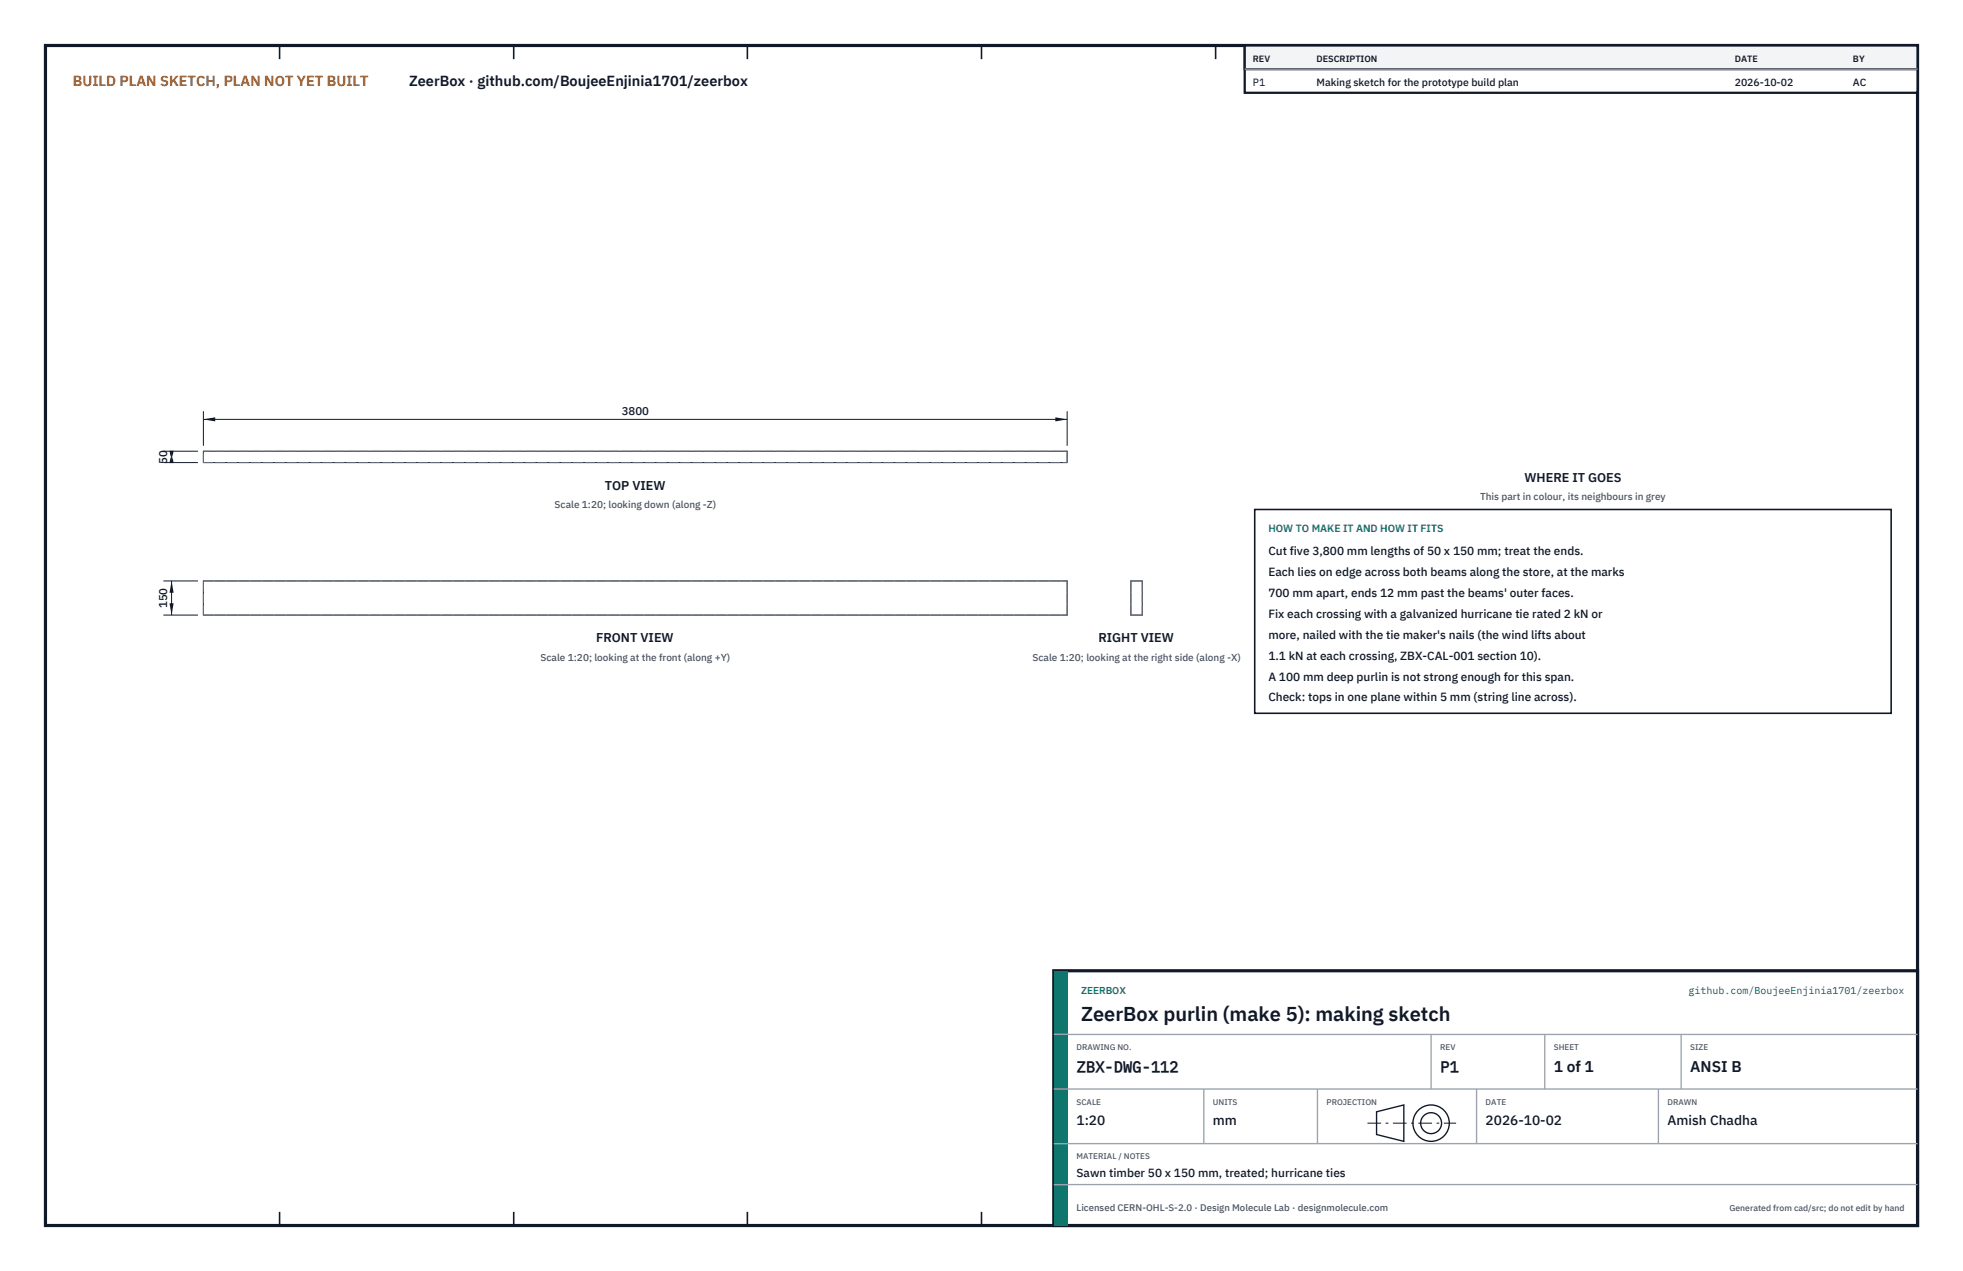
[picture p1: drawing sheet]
<svg xmlns="http://www.w3.org/2000/svg" width="432mm" height="279mm" viewBox="0 0 432 279" stroke-linecap="round" stroke-linejoin="round" font-family="sans-serif">
<defs><g id="words">
<text font-size="4.4" fill="#111827" x="237.8" y="224.4">ZeerBox purlin (make 5): making sketch</text>
<g font-size="3.4" fill="#111827">
<text x="236.8" y="235.6">ZBX-DWG-112</text>
<text x="316.8" y="235.6">P1</text>
<text x="341.8" y="235.6">1 of 1</text>
<text x="371.8" y="235.6">ANSI B</text>
</g>
<text font-size="3.2" fill="#b45309" x="16" y="19">BUILD PLAN SKETCH, PLAN NOT YET BUILT</text>
<text font-size="3.2" fill="#111827" x="90" y="19">ZeerBox · github.com/BoujeeEnjinia1701/zeerbox</text>
<g font-size="3" fill="#111827">
<text x="236.8" y="247.2">1:20</text>
<text x="266.8" y="247.2">mm</text>
<text x="326.8" y="247.2">2026-10-02</text>
<text x="366.8" y="247.2">Amish Chadha</text>
</g>
<g font-size="2.8" fill="#111827">
<text x="133.1" y="107.7">TOP VIEW</text>
<text x="335.3" y="106">WHERE IT GOES</text>
<text x="131.1" y="141.2">FRONT VIEW</text>
<text x="241.6" y="141.2">RIGHT VIEW</text>
</g>
<g font-size="2.6" fill="#111827">
<text x="279" y="122">Cut five 3,800 mm lengths of 50 x 150 mm; treat the ends.</text>
<text x="279" y="126.6">Each lies on edge across both beams along the store, at the marks</text>
<text x="279" y="131.2">700 mm apart, ends 12 mm past the beams' outer faces.</text>
<text x="279" y="135.8">Fix each crossing with a galvanized hurricane tie rated 2 kN or</text>
<text x="279" y="140.4">more, nailed with the tie maker's nails (the wind lifts about</text>
<text x="279" y="145">1.1 kN at each crossing, ZBX-CAL-001 section 10).</text>
<text x="279" y="149.6">A 100 mm deep purlin is not strong enough for this span.</text>
<text x="279" y="154.2">Check: tops in one plane within 5 mm (string line across).</text>
<text x="236.8" y="258.8">Sawn timber 50 x 150 mm, treated; hurricane ties</text>
</g>
<g font-size="2.5" fill="#111827">
<text x="136.8" y="91.2">3800</text>
<text x="36.7" y="102" transform="rotate(-90 36.7 102)">50</text>
<text x="36.7" y="133.7" transform="rotate(-90 36.7 133.7)">150</text>
</g>
<g font-size="2.3" fill="#111827">
<text x="275.6" y="18.8">P1</text>
<text x="289.6" y="18.8">Making sketch for the prototype build plan</text>
<text x="381.6" y="18.8">2026-10-02</text>
<text x="407.6" y="18.8">AC</text>
</g>
<text font-size="2.3" fill="#0f766e" x="279" y="117">HOW TO MAKE IT AND HOW IT FITS</text>
<g font-size="2.2" fill="#4b5563">
<text x="122" y="111.7">Scale 1:20; looking down (along -Z)</text>
<text x="325.6" y="110">This part in colour, its neighbours in grey</text>
<text x="118.9" y="145.2">Scale 1:20; looking at the front (along +Y)</text>
<text x="227.1" y="145.2">Scale 1:20; looking at the right side (along -X)</text>
</g>
<g font-size="2.2" fill="#0f766e">
<text x="237.8" y="218.4">ZEERBOX</text>
<text x="371.4" y="218.4">github.com/BoujeeEnjinia1701/zeerbox</text>
</g>
<text font-size="2.1" fill="#4b5563" x="236.8" y="266.2">Licensed CERN-OHL-S-2.0 · Design Molecule Lab · designmolecule.com</text>
<g font-size="2" fill="#111827">
<text x="275.6" y="13.6">REV</text>
<text x="289.6" y="13.6">DESCRIPTION</text>
<text x="381.6" y="13.6">DATE</text>
<text x="407.6" y="13.6">BY</text>
</g>
<text font-size="1.9" fill="#4b5563" x="380.4" y="266.2">Generated from cad/src; do not edit by hand</text>
<g font-size="1.8" fill="#4b5563">
<text x="236.8" y="230.8">DRAWING NO.</text>
<text x="316.8" y="230.8">REV</text>
<text x="341.8" y="230.8">SHEET</text>
<text x="371.8" y="230.8">SIZE</text>
<text x="236.8" y="242.8">SCALE</text>
<text x="266.8" y="242.8">UNITS</text>
<text x="291.8" y="242.8">PROJECTION</text>
<text x="326.8" y="242.8">DATE</text>
<text x="366.8" y="242.8">DRAWN</text>
<text x="236.8" y="254.8">MATERIAL / NOTES</text>
</g>
</g></defs>
<path d="M10 10h411.8v259.4h-411.8z" fill="none" stroke="#111827" stroke-width=".7" stroke-linecap="butt"/>
<g fill="none" stroke="#111827" stroke-width=".35">
<path d="M61.5 10v3M113 10v3M164.4 10v3M215.9 10v3M267.4 10v3M318.9 10v3M370.3 10v3M61.5 266.4v3M113 266.4v3M164.4 266.4v3M215.9 266.4v3M267.4 266.4v3"/>
<path d="M318.9 266.4v3M370.3 266.4v3"/>
</g>
<path d="M44.7 99.2h190v2.5h-190zM44.7 127.7h190v7.5h-190zM248.8 127.7h2.5v7.5h-2.5z" fill="none" stroke="#111727" stroke-width=".22"/>
<path d="M44.7 99.2h190M44.7 101.7v-2.5M44.7 101.7h190M234.7 101.7v-2.5M44.7 135.2v-7.5M44.7 135.2h190M44.7 127.7h190M234.7 135.2v-7.5M248.8 135.2v-7.5M248.8 127.7h2.5M248.8 135.2h2.5M251.3 135.2v-7.5" fill="none" stroke="#6a7180" stroke-width=".22" stroke-dasharray="2.1 .5"/>
<path d="M44.7 90.4v7.6M44.7 92.2h190M234.7 90.4v7.6" fill="none" stroke="#111827" stroke-width=".22"/>
<path d="M44.7 92.2l2.6-.5v.9zM232.1 91.7v.9l2.6-.4z" fill="#111827"/>
<path d="M35.9 99.2h7.6M37.7 99.2v2.5M35.9 101.7h7.6" fill="none" stroke="#111827" stroke-width=".22"/>
<path d="M37.7 99.2l-.4 2.6h.9zM37.3 99.1h.9l-.5 2.6z" fill="#111827"/>
<path d="M35.9 127.7h7.6M35.9 135.2h7.6M37.7 127.7v7.5" fill="none" stroke="#111827" stroke-width=".22"/>
<path d="M37.7 127.7l-.4 2.6h.9zM37.3 132.6h.9l-.5 2.6z" fill="#111827"/>
<path d="M276 112h140v44.8h-140z" fill="#fff" stroke="#111827" stroke-width=".35"/>
<path d="M273.8 10h148v10.4h-148z" fill="#fff" stroke="#111827" stroke-width=".5"/>
<path d="M273.8 10h148v5.2h-148z" fill="#f3f4f6" stroke="#111827" stroke-width=".5"/>
<path d="M273.8 15.2h148" fill="none" stroke="#9ca3af" stroke-width=".3"/>
<path d="M231.8 213.4h190v56h-190z" fill="#fff" stroke="#111827" stroke-width=".7" stroke-linecap="butt"/>
<path d="M231.8 213.4h3v56h-3z" fill="#0f766e"/>
<path d="M231.8 227.4h190M231.8 239.4h190M264.8 239.4v12M289.8 239.4v12M314.8 227.4v12M324.8 239.4v12M339.8 227.4v12M364.8 239.4v12M369.8 227.4v12M231.8 251.4h190M231.8 260.4h190" fill="none" stroke="#9ca3af" stroke-width=".3"/>
<g fill="none" stroke="#111827" stroke-width=".3">
<path d="M302.8 244.4l6-1.5v8l-6-1.5z"/>
<circle cx="314.8" cy="246.9" r="4"/>
<circle cx="314.8" cy="246.9" r="2.3"/>
</g>
<path d="M300.8 246.9h19.5" fill="none" stroke="#111827" stroke-width=".22" stroke-dasharray="3 1 .6 1" stroke-linecap="butt"/>
<use href="#words"/>
</svg>
